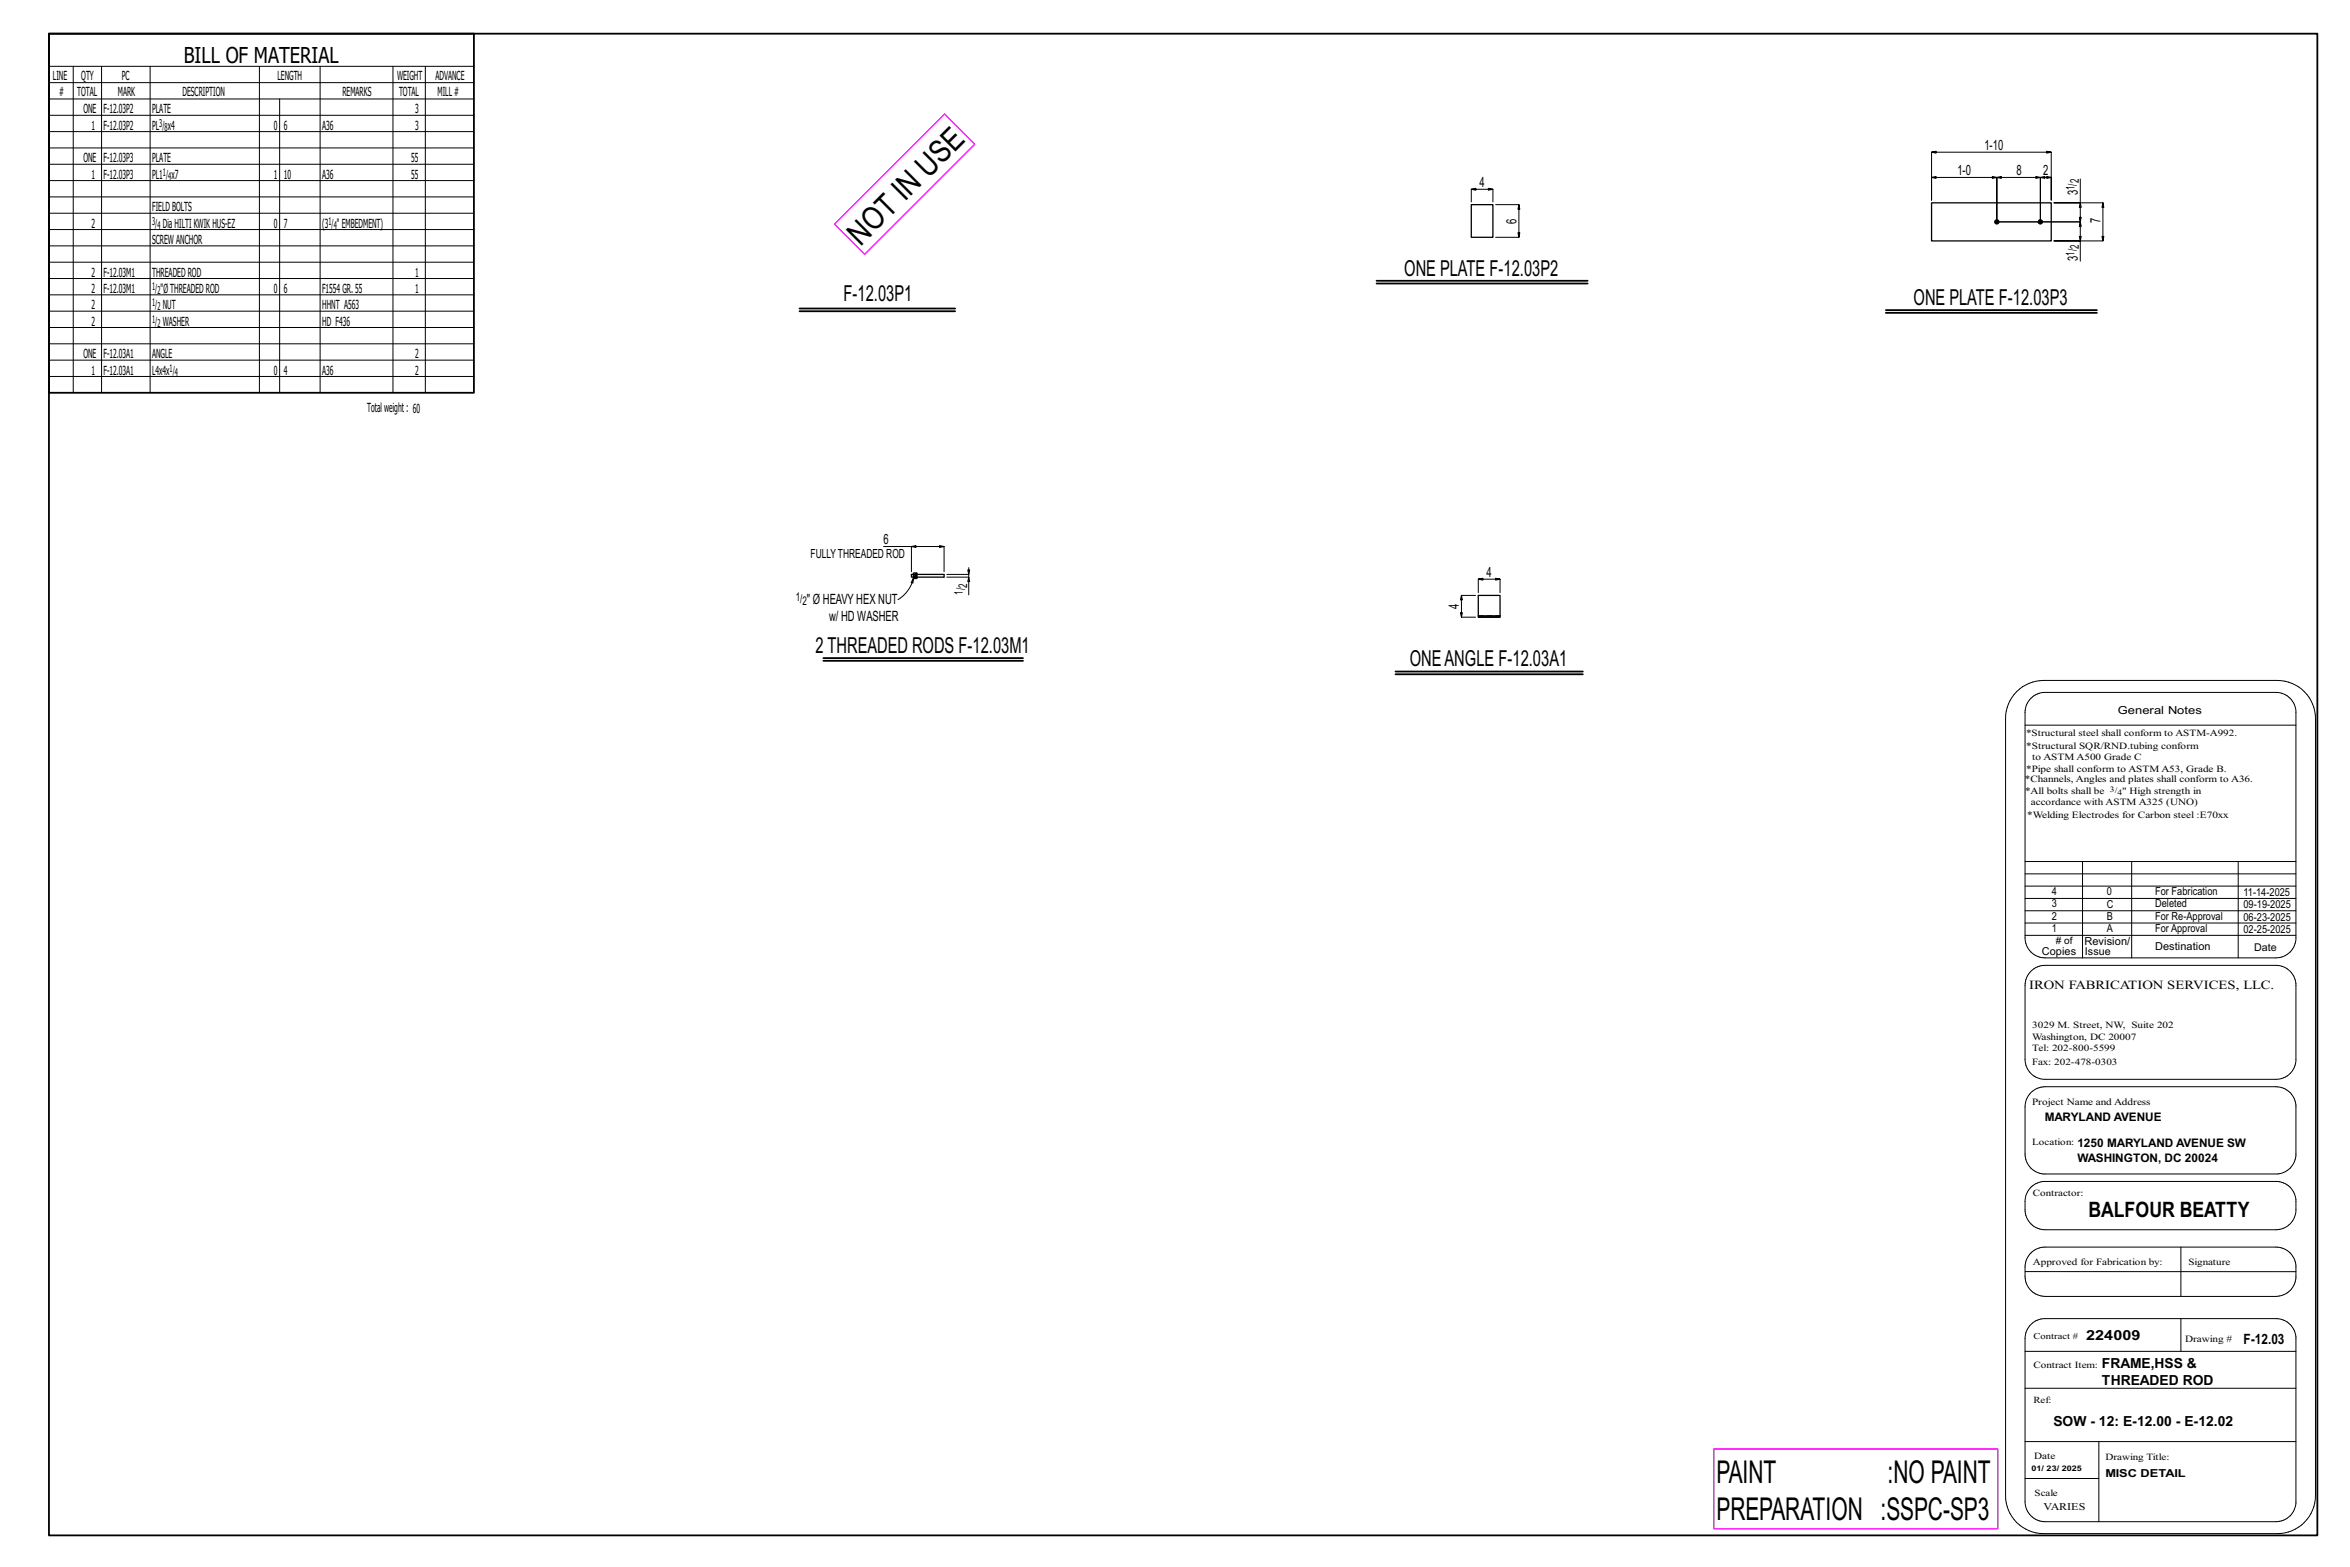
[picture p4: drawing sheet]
<svg xmlns="http://www.w3.org/2000/svg" width="914mm" height="610mm" viewBox="0 0 914 610" stroke-linecap="round" stroke-linejoin="round" font-family="sans-serif">
<defs><g id="words">
<g font-size="12.2">
<text x="334.9" y="95.9" transform="rotate(-45 334.9 95.9)">NOTINUSE</text>
<text x="667.9" y="577">PAINT</text>
<text x="734.5" y="577">:NO PAINT</text>
<text x="667.9" y="591.5">PREPARATION :SSPC-SP3</text>
</g>
<g font-size="8.6">
<text x="71.6" y="24.5">BILL OF MATERIAL</text>
<text x="546.4" y="107.3">ONE PLATE F-12.03P2</text>
<text x="328.2" y="117.3">F-12.03P1</text>
<text x="744.6" y="118.7">ONE PLATE F-12.03P3</text>
<text x="317.3" y="254">2 THREADED RODS F-12.03M1</text>
<text x="548.5" y="259.3">ONEANGLE F-12.03A1</text>
</g>
<text font-size="8.3" x="812.7" y="473.4">BALFOUR BEATTY</text>
<g font-size="5.5">
<text x="772.1" y="58.2">1-10</text>
<text x="761.6" y="68">1-0</text>
<text x="784.6" y="68">8</text>
<text x="795" y="68">2</text>
<text x="575.7" y="72.6">4</text>
<text x="808.5" y="76" transform="rotate(-90 808.5 76)">3</text>
<text x="590" y="87" transform="rotate(-90 590 87)">6</text>
<text x="817.3" y="86.7" transform="rotate(-90 817.3 86.7)">7</text>
<text x="808.5" y="101.6" transform="rotate(-90 808.5 101.6)">3</text>
<text x="343.8" y="211.6">6</text>
<text x="578.4" y="224.3">4</text>
<text x="314" y="235.1">&quot; Ø HEAVYHEX NUT</text>
<text x="567.7" y="236.9" transform="rotate(-90 567.7 236.9)">4</text>
<text x="322.7" y="241.7">w/ HD WASHER</text>
<text x="873" y="522.9">F-12.03</text>
</g>
<g font-size="5.4">
<text x="811.7" y="521.2">224009</text>
<text x="817.9" y="532.3">FRAME,HSS &amp;</text>
<text x="817.9" y="538.9">THREADED ROD</text>
<text x="799" y="554.6">SOW - 12: E-12.00 - E-12.02</text>
</g>
<g font-size="4.9">
<text x="20.6" y="31.1">LINE</text>
<text x="31.6" y="31.1">QTY</text>
<text x="47.4" y="31.1">PC</text>
<text x="108" y="31.1">LENGTH</text>
<text x="154.5" y="31.1">WEIGHT</text>
<text x="169.4" y="31.1">ADVANCE</text>
<text x="23" y="37.4">#</text>
<text x="30.1" y="37.4">TOTAL</text>
<text x="45.8" y="37.4">MARK</text>
<text x="71" y="37.4">DESCRIPTION</text>
<text x="133.2" y="37.4">REMARKS</text>
<text x="155.3" y="37.4">TOTAL</text>
<text x="170.2" y="37.4">MILL #</text>
<text x="32.4" y="44.1">ONE</text>
<text x="40.3" y="44.1">F-12.03P2</text>
<text x="59.2" y="44.1">PLATE</text>
<text x="161.6" y="44.1">3</text>
<text x="35.6" y="50.5">1</text>
<text x="40.3" y="50.5">F-12.03P2</text>
<text x="59.2" y="50.5">PL x4</text>
<text x="106.6" y="50.5">0</text>
<text x="110.4" y="50.5">6</text>
<text x="125.3" y="50.5">A36</text>
<text x="161.6" y="50.5">3</text>
<text x="32.4" y="63.2">ONE</text>
<text x="40.3" y="63.2">F-12.03P3</text>
<text x="59.2" y="63.2">PLATE</text>
<text x="160" y="63.2">55</text>
<text x="35.6" y="69.5">1</text>
<text x="40.3" y="69.5">F-12.03P3</text>
<text x="59.2" y="69.5">PL1 x7</text>
<text x="106.6" y="69.5">1</text>
<text x="110.4" y="69.5">10</text>
<text x="125.3" y="69.5">A36</text>
<text x="160" y="69.5">55</text>
<text x="59.2" y="82.2">FIELD BOLTS</text>
<text x="35.6" y="88.6">2</text>
<text x="63.4" y="88.6">DiaHILTI KWIKHUS-EZ</text>
<text x="106.6" y="88.6">0</text>
<text x="110.4" y="88.6">7</text>
<text x="125.3" y="88.6">(3 &quot; EMBEDMENT)</text>
<text x="59.2" y="94.9">SCREW ANCHOR</text>
<text x="35.6" y="107.6">2</text>
<text x="40.3" y="107.6">F-12.03M1</text>
<text x="59.2" y="107.6">THREADED ROD</text>
<text x="161.6" y="107.6">1</text>
<text x="35.6" y="114">2</text>
<text x="40.3" y="114">F-12.03M1</text>
<text x="62.5" y="114">&quot;ØTHREADED ROD</text>
<text x="106.6" y="114">0</text>
<text x="110.4" y="114">6</text>
<text x="125.3" y="114">F1554GR. 55</text>
<text x="161.6" y="114">1</text>
<text x="35.6" y="120.3">2</text>
<text x="63.4" y="120.3">NUT</text>
<text x="125.3" y="120.3">HHNT A563</text>
<text x="35.6" y="126.7">2</text>
<text x="63.4" y="126.7">WASHER</text>
<text x="125.3" y="126.7">HD F436</text>
<text x="32.4" y="139.4">ONE</text>
<text x="40.3" y="139.4">F-12.03A1</text>
<text x="59.2" y="139.4">ANGLE</text>
<text x="161.6" y="139.4">2</text>
<text x="35.6" y="145.7">1</text>
<text x="40.3" y="145.7">F-12.03A1</text>
<text x="59.2" y="145.7">L4x4x</text>
<text x="106.6" y="145.7">0</text>
<text x="110.4" y="145.7">4</text>
<text x="125.3" y="145.7">A36</text>
<text x="161.6" y="145.7">2</text>
<text x="142.9" y="160.5">Totalweight : 60</text>
<text x="315.4" y="217">FULLYTHREADED ROD</text>
<text x="789.5" y="384.8">IRON FABRICATION SERVICES, LLC.</text>
</g>
<g font-size="4.7">
<text x="808.9" y="71.4" transform="rotate(-90 808.9 71.4)">2</text>
<text x="807.2" y="74" transform="rotate(-90 807.2 74)">1/</text>
<text x="807.2" y="99.6" transform="rotate(-90 807.2 99.6)">1/</text>
<text x="808.9" y="96.9" transform="rotate(-90 808.9 96.9)">2</text>
<text x="309.6" y="233.9">1/</text>
<text x="374.7" y="231.4" transform="rotate(-90 374.7 231.4)">1/</text>
<text x="376.4" y="228.8" transform="rotate(-90 376.4 228.8)">2</text>
<text x="312.2" y="235.5">2</text>
</g>
<g font-size="4.6">
<text x="795.6" y="436">MARYLAND AVENUE</text>
<text x="808.3" y="446.4">1250 MARYLAND AVENUE SW</text>
<text x="808.3" y="452">WASHINGTON, DC 20024</text>
</g>
<g font-size="4.3">
<text x="824.1" y="277.6">General Notes</text>
<text x="798.4" y="353">3</text>
<text x="798.4" y="348.2">4</text>
<text x="819.8" y="353.1">C</text>
<text x="819.8" y="348.3">0</text>
<text x="838.6" y="353">Deleted</text>
<text x="838.6" y="348.3">For Fabrication</text>
<text x="873" y="353.3">09-19-2025</text>
<text x="873" y="348.6">11-14-2025</text>
<text x="798.4" y="357.8">2</text>
<text x="819.8" y="357.9">B</text>
<text x="838.6" y="357.8">For Re-Approval</text>
<text x="873" y="358.1">06-23-2025</text>
<text x="798.4" y="362.6">1</text>
<text x="819.8" y="362.6">A</text>
<text x="838.6" y="362.6">For Approval</text>
<text x="873" y="362.9">02-25-2025</text>
<text x="794.5" y="371.5">Copies</text>
<text x="811.1" y="367.7">Revision/</text>
<text x="838.6" y="369.7">Destination</text>
<text x="819.2" y="574.6">MISC DETAIL</text>
</g>
<g font-size="4.2">
<text x="62" y="49.4">3/</text>
<text x="64.1" y="50.9">8</text>
<text x="63.4" y="68.4">1/</text>
<text x="65.5" y="69.9">4</text>
<text x="59.2" y="87.5">3/</text>
<text x="61.3" y="89">4</text>
<text x="127.8" y="87.5">1/</text>
<text x="129.9" y="89">4</text>
<text x="59.2" y="112.9">1/</text>
<text x="59.2" y="119.2">1/</text>
<text x="61.3" y="114.4">2</text>
<text x="59.2" y="125.6">1/</text>
<text x="61.3" y="120.7">2</text>
<text x="61.3" y="127.1">2</text>
<text x="66" y="144.6">1/</text>
<text x="68.1" y="146.1">4</text>
<text x="811.3" y="371.4">Issue</text>
<text x="877.1" y="369.8">Date</text>
</g>
<text font-size="4" x="795.1" y="587.5">VARIES</text>
<text font-size="3.9" x="799.9" y="367.1"># of</text>
<g font-size="3.7">
<text x="788.4" y="286.2">*Structural steel shall conform to ASTM-A992.</text>
<text x="788.4" y="291.2">*Structural SQR/RND.tubing conform</text>
<text x="790.7" y="295.5">to ASTM A500 Grade C</text>
<text x="787.9" y="304.1">*Channels, Angles and plates shall conform to A36.</text>
<text x="788.4" y="300.2">*Pipe shall conform to ASTM A53, Grade B.</text>
<text x="788" y="308.9">*All bolts shall be</text>
<text x="825.7" y="308.9">&quot; High strength in</text>
<text x="790.2" y="313.2">accordance with ASTM A325 (UNO)</text>
<text x="788.8" y="318">*Welding Electrodes for Carbon steel :E70xx</text>
<text x="790.8" y="399.9">3029 M. Street, NW, Suite 202</text>
<text x="790.7" y="404.6">Washington, DC 20007</text>
<text x="790.7" y="409">Tel: 202-800-5599</text>
<text x="790.7" y="414.2">Fax: 202-478-0303</text>
<text x="790.7" y="430">Project Name and Address</text>
<text x="790.8" y="445.6">Location:</text>
<text x="791" y="465.3">Contractor:</text>
<text x="791" y="491.9">Approved for Fabrication by:</text>
<text x="851.5" y="492">Signature</text>
<text x="850.2" y="522">Drawing #</text>
<text x="791.2" y="532.3">Contract Item:</text>
<text x="791.5" y="567.4">Date</text>
<text x="819.3" y="568.1">Drawing Title:</text>
<text x="791.7" y="582.1">Scale</text>
</g>
<text font-size="3.6" x="791.2" y="545.9">Ref:</text>
<text font-size="3.5" x="791.3" y="520.8">Contract #</text>
<g font-size="3.2">
<text x="821" y="308">3/</text>
<text x="823.9" y="309.1">4</text>
</g>
<text font-size="3" x="790.5" y="572.4">01/ 23/ 2025</text>
</g></defs>
<g fill="none" stroke="#000" stroke-width=".39">
<path d="M19 25.8h165.4M19 32.2h165.4M19 38.5h165.4M28.5 25.8v127M39.5 25.8v127M58.4 25.8v127M100.9 25.8v127M108.8 38.5v114.3M124.6 25.8v127M152.9 25.8v127M165.5 25.8v127M19 44.9h165.4"/>
<path d="M19 51.2h165.4M19 57.6h165.4M751.6 59.2l1.7 .4v-.8l-1.7 .4h46.5l-1.7 .4v-.8l1.7 .4v18.6v-8.8l-1.7-.3v.7l1.7-.4h-4.2l1.8-.3v.7l-1.8-.4v17.3v-17.3l-1.7-.3v.7l1.7-.4h-16.9l1.7-.3v.7l-1.7-.4v17.3v-17.3l-1.8-.3v.7l1.8-.4h-25.4l1.7-.3v.7l-1.7-.4v8.8zM19 63.9h165.4M19 70.3h165.4M19 76.6h165.4M572.5 78.6v-5l1.7 .4v-.7l-1.7 .3h8.4l-1.8 .4v-.7l1.8 .3v5M582 79.6h9l-.4 1.8h.8l-.4-1.8v12.7l-.4-1.7h.8l-.4 1.7h-9M809.5 78.9l.3 1.8h-.7zM809.5 69.6v9.3h-10.3h19.1l-.4 1.8h.7l-.3-1.8v14.8l-.4-1.7h.7l-.3 1.7h-19.1h10.3v7.9M809.5 78.9v7.4l-.4-1.7h.7l-.3 1.7h-32.5h32.5l-.4 1.8h.7l-.3-1.8v7.4M19 83h165.4"/>
<path d="M19 89.3h165.4M19 95.7h165.4M809.1 92h.7l-.3 1.7zM19 102h165.4M19 108.4h165.4M19 114.7h165.4M19 121.1h165.4M19 127.4h165.4M19 133.8h165.4M19 140.1h165.4M19 146.5h165.4M343.8 212.6h10.8v9.8"/>
<path d="M354.6 212.6l1.8-.4v.8zM354.6 212.6h12.7l-1.7 .4v-.8l1.7 .4v9.8M355.4 225.1l-.2 1.7-.7-.2zM355.4 225.1a13.3 13.3 0 0 1-6 8.2M368.4 224.5h8.5v6.9M368.4 223.5h8.5M376.6 221.7h.7l-.4 1.8zM376.9 224.5l.4 1.8h-.7zM376.9 220.8v3.7M574.2 231.6h-5.5l-.4 1.8h.7l-.3-1.8v8.5l-.4-1.8h.7l-.3 1.8h5.5M575.2 230.6v-5.3l1.8 .4v-.8l-1.8 .4h8.5l-1.8 .4v-.8l1.8 .4v5.3M784.7 269.1a15.1 15.1 0 0 1 10.5-4.4h90.9a14.9 14.9 0 0 1 14.9 14.9v302.2a14.9 14.9 0 0 1-14.9 14.8h-90.9a14.7 14.7 0 0 1-14.8-14.8v-302.2a14.7 14.7 0 0 1 4.3-10.5z"/>
<path d="M790.2 271.6a7.9 7.9 0 0 1 5.6-2.2h89.8a7.7 7.7 0 0 1 7.8 7.7v87.7a7.7 7.7 0 0 1-7.8 7.8h-89.8a7.8 7.8 0 0 1-7.8-7.8v-87.7a7.6 7.6 0 0 1 2.2-5.5zM788 282.1h105.4M788 335.2h105.4M788 340h105.4M810.3 335.2v37.4M829.4 335.2v37.4M870.9 335.2v37.4M788 349.5h105.4M788 359.1h105.4M788 354.3h105.4M788 344.7h105.4M788 363.9h105.4"/>
<path d="M790.2 377.8a7.9 7.9 0 0 1 5.6-2.2h89.8a7.9 7.9 0 0 1 7.8 7v29.5a7.7 7.7 0 0 1-7.8 7.8h-89.8a7.8 7.8 0 0 1-7.8-7.8v-28.7a7.8 7.8 0 0 1 2.2-5.6zM790.2 425l2.6-1.6 3-.6h89.8a7.9 7.9 0 0 1 7.8 7v19.9a7.8 7.8 0 0 1-7.1 7h-91.3a7.9 7.9 0 0 1-7-7.8v-18.3a7.9 7.9 0 0 1 2.2-5.6zM790.2 461.9l1.9-1.4 2.9-.9h90.6a7.7 7.7 0 0 1 7.8 7v4a7.7 7.7 0 0 1-7.8 7.8h-89.8a7.8 7.8 0 0 1-7.8-7.8v-3.2a7.9 7.9 0 0 1 2.2-5.5zM788 494.7h105.4M790.2 487.4a7.9 7.9 0 0 1 5.6-2.2h89.8a7.8 7.8 0 0 1 7.8 7v5.1a7.9 7.9 0 0 1-7.8 7h-89.8a7.9 7.9 0 0 1-7.8-7.8v-3.6a7.6 7.6 0 0 1 2.2-5.5zM848.6 485.2v19.1M790.2 515.3a7.9 7.9 0 0 1 5.6-2.3h89.8a7.8 7.8 0 0 1 7.8 7v65a7.9 7.9 0 0 1-7.8 7h-89.8a7.8 7.8 0 0 1-7.8-7.8v-63.5a7.6 7.6 0 0 1 2.2-5.4zM848.6 513v12.7M788 525.7h105.4M788 540.1h105.4M788 560.8h105.4M788 575.2h28.7"/>
<path d="M816.7 560.8v31.2"/>
</g>
<path d="M19 13.1h882.7v584.2h-882.7zM19 13.1h165.4v139.7h-165.4zM535.6 109.2h82.2M535.6 110.3h82.2M311.1 120h60.5M311.1 121.1h60.5M733.8 120.6h82.1M733.8 121.7h82.1M320.4 256h77.7M320.4 257.1h77.7M543 261.2h72.9M543 262.3h72.9" fill="none" stroke="#000" stroke-width=".7"/>
<path d="M324.7 87.2l42.9-42.9 11.8 11.8-43 42.9zM666.9 563.7h110.4v31.1h-110.4z" fill="none" stroke="#f0f" stroke-width=".5"/>
<path d="M572.5 79.6h8.4v12.7h-8.4zM751.6 78.9h46.5v14.8h-46.5zM354.6 223.5h.8v-.6h1.4v2.1l-1.4 .1v-.6h-.8zM356.4 223.5h-1v1h1M356.4 222.9v2.1M356.8 223.5h10.5v1h-10.5M575.2 239.6h8.5v.5h-8.5zM575.2 239.6v-8h8.5v8M575.2 240.1h8.5" fill="none" stroke="#000" stroke-width=".5"/>
<g fill="#000" stroke="#000" stroke-width=".39">
<circle cx="777" cy="86.3" r=".86"/>
<circle cx="793.9" cy="86.3" r=".86"/>
</g>
<path d="M355.4 224.5h1.4M355.4 223.7h1.4M355.4 223.5h1.4M355.4 224.6h1.4M356.8 223.5h-1.4M356.8 224h-1.4M356.8 224.3h-1.4M356.8 224.5h-1.4M356.8 223.4h-1.4M575.2 239.6h8.5" fill="none" stroke="#000" stroke-width=".39" stroke-dasharray="2 1.4"/>
<use href="#words"/>
</svg>
